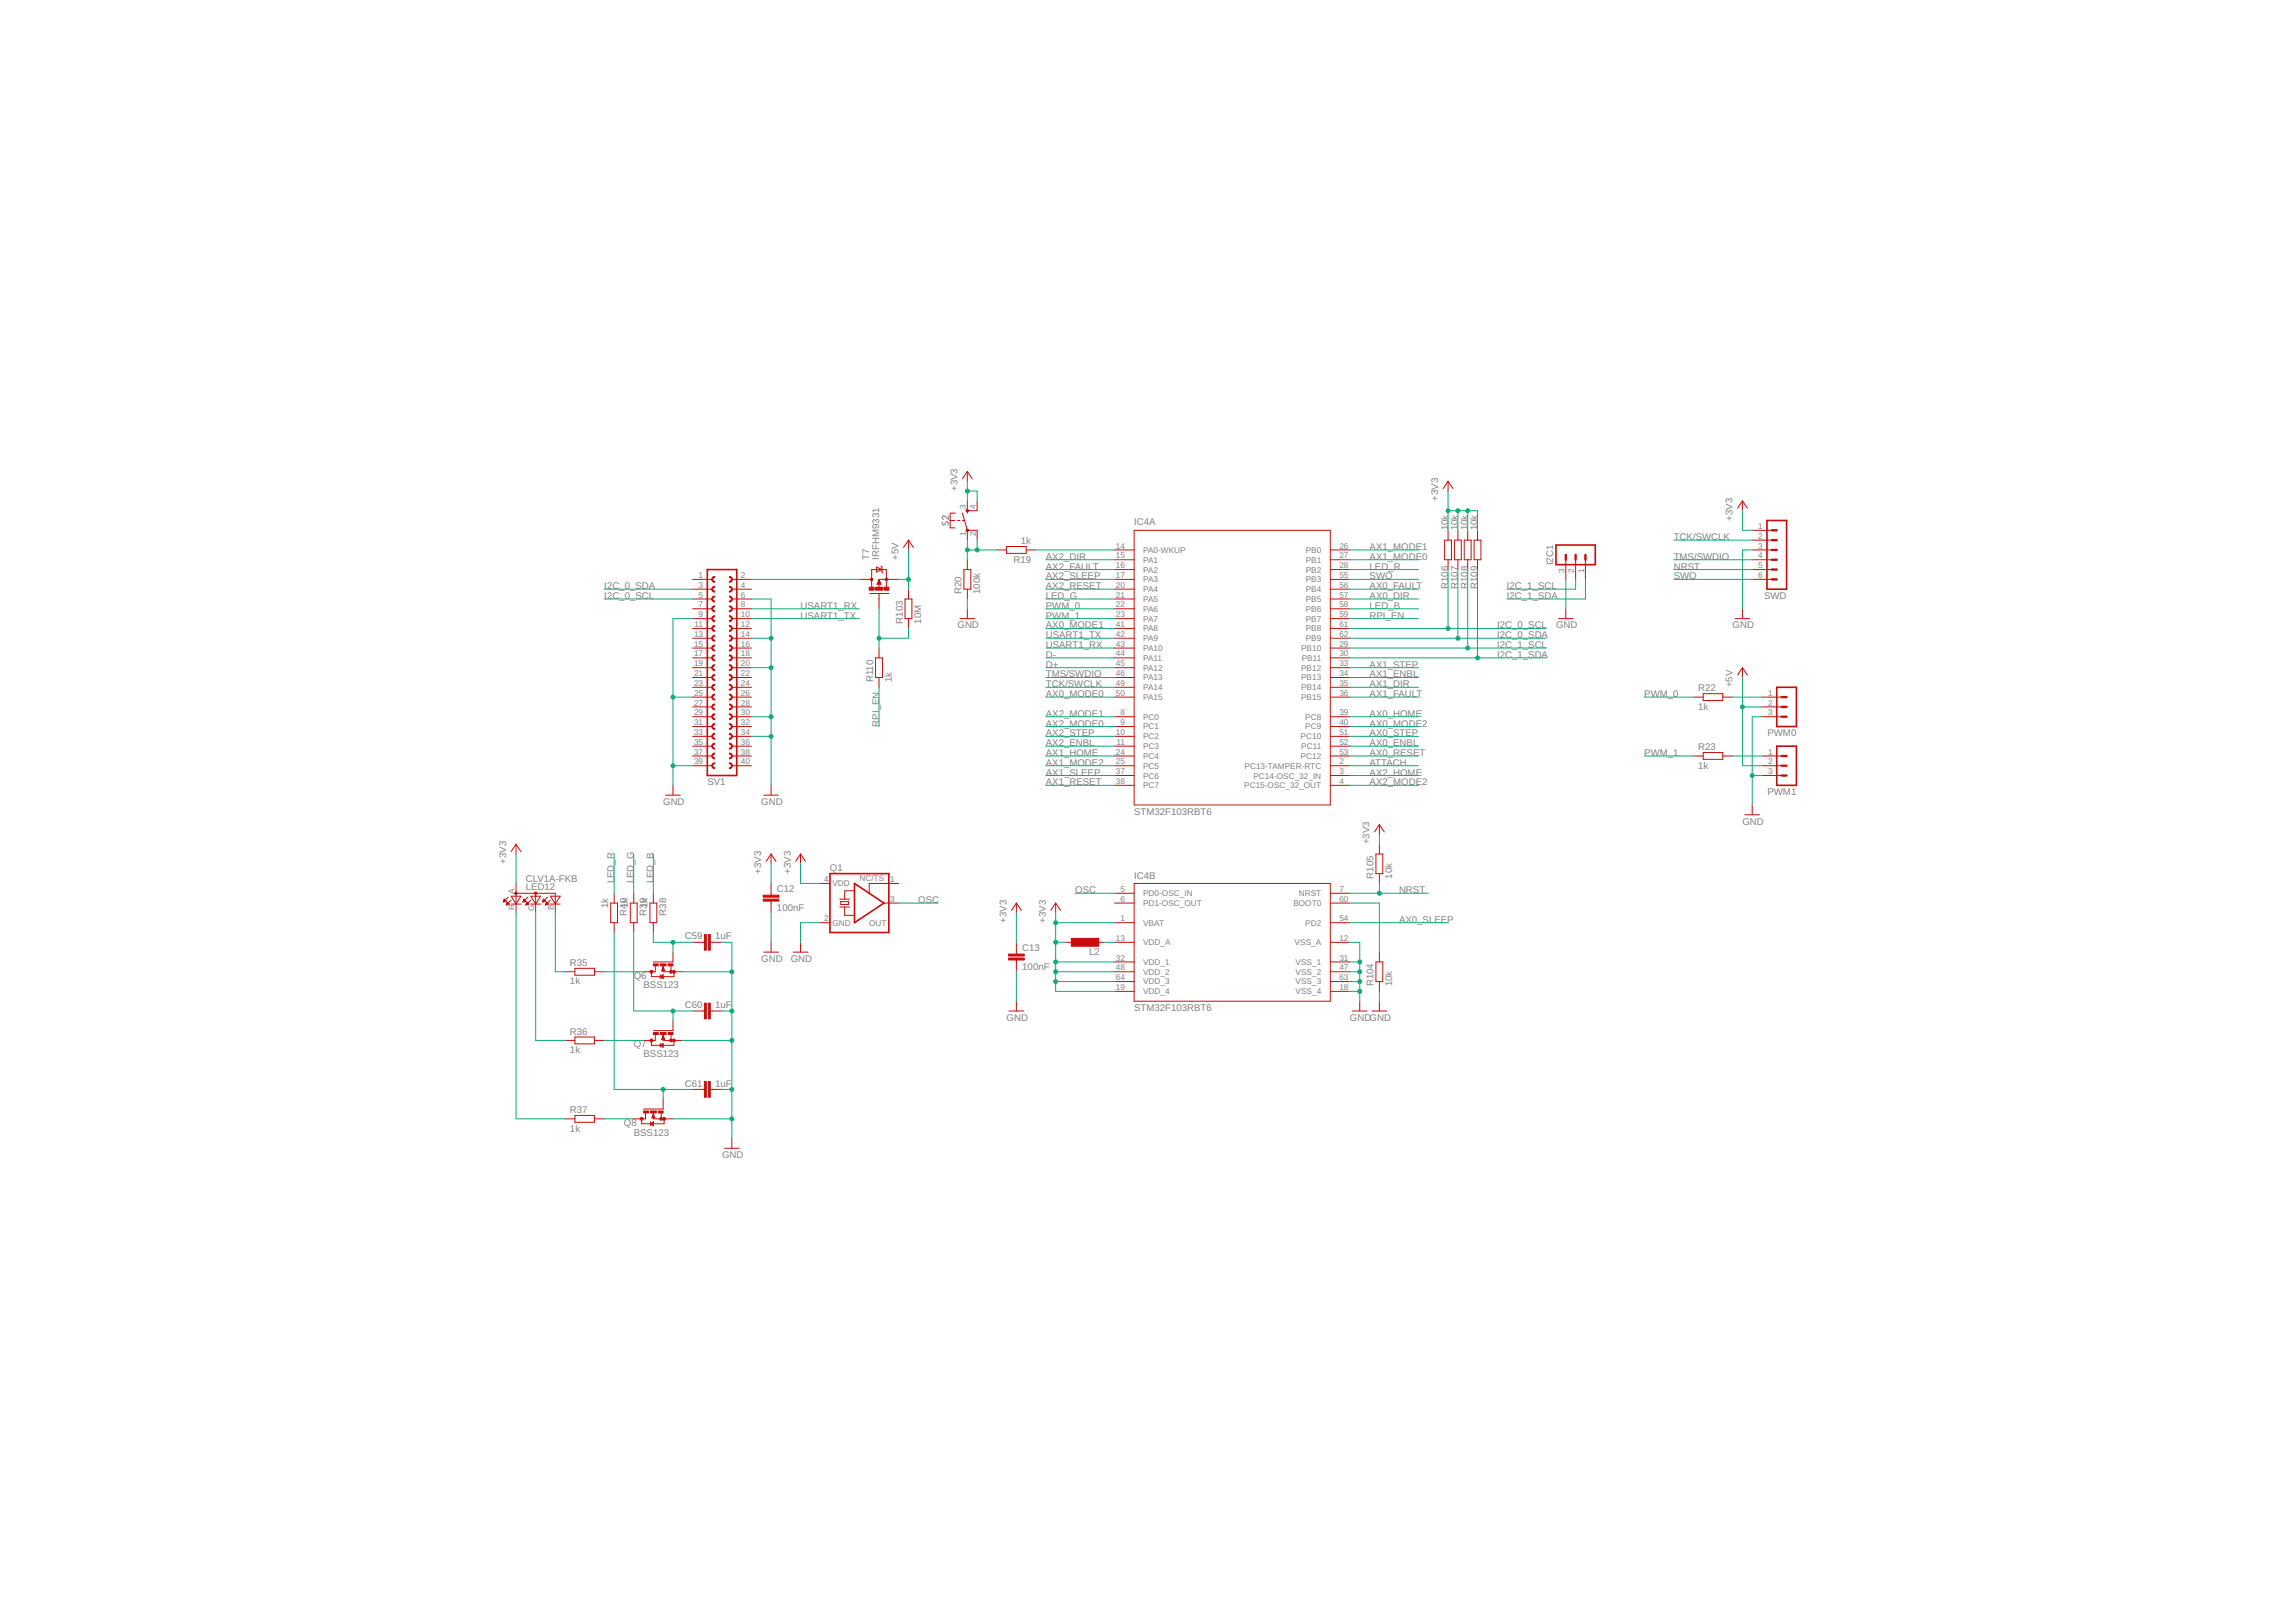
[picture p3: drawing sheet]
<svg xmlns="http://www.w3.org/2000/svg" width="594mm" height="420mm" viewBox="0 0 594 420" stroke-linecap="round" stroke-linejoin="round" font-family="sans-serif">
<defs><g id="words">
<g font-size="2.5" fill="#808080">
<text x="247.9" y="127.1" transform="rotate(-90 247.9 127.1)">+3V3</text>
<text x="372.3" y="129.7" transform="rotate(-90 372.3 129.7)">+3V3</text>
<text x="293.6" y="136">IC4A</text>
<text x="374.8" y="137.3" transform="rotate(-90 374.8 137.3)">10k</text>
<text x="377.4" y="137.3" transform="rotate(-90 377.4 137.3)">10k</text>
<text x="379.9" y="137.3" transform="rotate(-90 379.9 137.3)">10k</text>
<text x="382.5" y="137.3" transform="rotate(-90 382.5 137.3)">10k</text>
<text x="448.5" y="134.8" transform="rotate(-90 448.5 134.8)">+3V3</text>
<text x="264.3" y="140.8">1k</text>
<text x="354.5" y="142.4">AX1_MODE1</text>
<text x="433.3" y="139.8">TCK/SWCLK</text>
<text x="225" y="144.9" transform="rotate(-90 225 144.9)">T7</text>
<text x="227.5" y="144.9" transform="rotate(-90 227.5 144.9)">IRFHM9331</text>
<text x="232.6" y="144.9" transform="rotate(-90 232.6 144.9)">+5V</text>
<text x="262.3" y="145.6">R19</text>
<text x="270.7" y="144.9">AX2_DIR</text>
<text x="270.7" y="147.5">AX2_FAULT</text>
<text x="270.7" y="150">AX2_SLEEP</text>
<text x="354.5" y="150">SWO</text>
<text x="354.5" y="144.9">AX1_MODE0</text>
<text x="354.5" y="147.5">LED_R</text>
<text x="402" y="146.4" transform="rotate(-90 402 146.4)">I2C1</text>
<text x="433.3" y="144.9">TMS/SWDIO</text>
<text x="433.3" y="150">SWO</text>
<text x="433.3" y="147.5">NRST</text>
<text x="156.4" y="152.5">I2C_0_SDA</text>
<text x="156.4" y="155.1">I2C_0_SCL</text>
<text x="248.9" y="153.8" transform="rotate(-90 248.9 153.8)">R20</text>
<text x="253.7" y="153.8" transform="rotate(-90 253.7 153.8)">100k</text>
<text x="270.7" y="152.5">AX2_RESET</text>
<text x="270.7" y="155.1">LED_G</text>
<text x="354.5" y="152.5">AX0_FAULT</text>
<text x="354.5" y="155.1">AX0_DIR</text>
<text x="374.8" y="152.5" transform="rotate(-90 374.8 152.5)">R106</text>
<text x="377.4" y="152.5" transform="rotate(-90 377.4 152.5)">R107</text>
<text x="379.9" y="152.5" transform="rotate(-90 379.9 152.5)">R108</text>
<text x="382.5" y="152.5" transform="rotate(-90 382.5 152.5)">R109</text>
<text x="390.1" y="152.5">I2C_1_SCL</text>
<text x="390.1" y="155.1">I2C_1_SDA</text>
<text x="456.6" y="155.1">SWD</text>
<text x="207.2" y="157.6">USART1_RX</text>
<text x="207.2" y="160.1">USART1_TX</text>
<text x="233.7" y="161.4" transform="rotate(-90 233.7 161.4)">R103</text>
<text x="238.5" y="161.4" transform="rotate(-90 238.5 161.4)">10M</text>
<text x="270.7" y="157.6">PWM_0</text>
<text x="270.7" y="160.1">PWM_1</text>
<text x="354.5" y="160.1">RPI_EN</text>
<text x="354.5" y="157.6">LED_B</text>
<text x="247.9" y="162.7">GND</text>
<text x="270.7" y="167.8">USART1_RX</text>
<text x="270.7" y="165.2">USART1_TX</text>
<text x="270.7" y="162.7">AX0_MODE1</text>
<text x="387.5" y="167.8">I2C_1_SCL</text>
<text x="387.5" y="165.2">I2C_0_SDA</text>
<text x="387.5" y="162.7">I2C_0_SCL</text>
<text x="402.8" y="162.7">GND</text>
<text x="448.5" y="162.7">GND</text>
<text x="270.7" y="172.8">D+</text>
<text x="270.7" y="170.3">D-</text>
<text x="354.5" y="172.8">AX1_STEP</text>
<text x="387.5" y="170.3">I2C_1_SDA</text>
<text x="226" y="176.7" transform="rotate(-90 226 176.7)">R110</text>
<text x="230.8" y="176.7" transform="rotate(-90 230.8 176.7)">1k</text>
<text x="270.7" y="177.9">TCK/SWCLK</text>
<text x="270.7" y="175.4">TMS/SWDIO</text>
<text x="354.5" y="175.4">AX1_ENBL</text>
<text x="354.5" y="177.9">AX1_DIR</text>
<text x="439.6" y="179">R22</text>
<text x="448.5" y="177.9" transform="rotate(-90 448.5 177.9)">+5V</text>
<text x="270.7" y="185.5">AX2_MODE1</text>
<text x="270.7" y="180.5">AX0_MODE0</text>
<text x="354.5" y="180.5">AX1_FAULT</text>
<text x="354.5" y="185.5">AX0_HOME</text>
<text x="425.6" y="180.5">PWM_0</text>
<text x="439.6" y="183.8">1k</text>
<text x="227.5" y="188.1" transform="rotate(-90 227.5 188.1)">RPI_EN</text>
<text x="270.7" y="188.1">AX2_MODE0</text>
<text x="270.7" y="190.6">AX2_STEP</text>
<text x="354.5" y="188.1">AX0_MODE2</text>
<text x="354.5" y="190.6">AX0_STEP</text>
<text x="457.5" y="190.6">PWM0</text>
<text x="270.7" y="193.2">AX2_ENBL</text>
<text x="270.7" y="195.7">AX1_HOME</text>
<text x="354.5" y="193.2">AX0_ENBL</text>
<text x="354.5" y="195.7">AX0_RESET</text>
<text x="425.6" y="195.7">PWM_1</text>
<text x="439.6" y="194.2">R23</text>
<text x="183.1" y="203.3">SV1</text>
<text x="270.7" y="198.2">AX1_MODE2</text>
<text x="270.7" y="200.8">AX1_SLEEP</text>
<text x="270.7" y="203.3">AX1_RESET</text>
<text x="354.5" y="198.2">ATTACH</text>
<text x="354.5" y="200.8">AX2_HOME</text>
<text x="354.5" y="203.3">AX2_MODE2</text>
<text x="439.6" y="199">1k</text>
<text x="171.7" y="208.4">GND</text>
<text x="197.1" y="208.4">GND</text>
<text x="457.5" y="205.9">PWM1</text>
<text x="293.6" y="210.9">STM32F103RBT6</text>
<text x="451" y="213.5">GND</text>
<text x="354.5" y="218.6" transform="rotate(-90 354.5 218.6)">+3V3</text>
<text x="131" y="223.6" transform="rotate(-90 131 223.6)">+3V3</text>
<text x="197.1" y="226.2" transform="rotate(-90 197.1 226.2)">+3V3</text>
<text x="204.7" y="226.2" transform="rotate(-90 204.7 226.2)">+3V3</text>
<text x="214.8" y="225.5">Q1</text>
<text x="293.6" y="227.4">IC4B</text>
<text x="355.6" y="227.4" transform="rotate(-90 355.6 227.4)">R105</text>
<text x="360.4" y="227.4" transform="rotate(-90 360.4 227.4)">10k</text>
<text x="136.1" y="228.3">CLV1A-FKB</text>
<text x="136.1" y="230.5">LED12</text>
<text x="159" y="228.7" transform="rotate(-90 159 228.7)">LED_R</text>
<text x="164.1" y="228.7" transform="rotate(-90 164.1 228.7)">LED_G</text>
<text x="169.1" y="228.7" transform="rotate(-90 169.1 228.7)">LED_B</text>
<text x="201.1" y="230.9">C12</text>
<text x="237.7" y="233.8">OSC</text>
<text x="278.3" y="231.2">OSC</text>
<text x="362.1" y="231.2">NRST</text>
<text x="157.4" y="235.2" transform="rotate(-90 157.4 235.2)">1k</text>
<text x="162.2" y="237.1" transform="rotate(-90 162.2 237.1)">R40</text>
<text x="162.5" y="235.2" transform="rotate(-90 162.5 235.2)">1k</text>
<text x="167.3" y="237.1" transform="rotate(-90 167.3 237.1)">R39</text>
<text x="167.6" y="235.2" transform="rotate(-90 167.6 235.2)">1k</text>
<text x="172.4" y="237.1" transform="rotate(-90 172.4 237.1)">R38</text>
<text x="201.1" y="235.9">100nF</text>
<text x="260.6" y="238.9" transform="rotate(-90 260.6 238.9)">+3V3</text>
<text x="270.7" y="238.9" transform="rotate(-90 270.7 238.9)">+3V3</text>
<text x="362.1" y="238.9">AX0_SLEEP</text>
<text x="177.3" y="243.2">C59</text>
<text x="185.2" y="243.2">1uF</text>
<text x="147.5" y="250.1">R35</text>
<text x="197.1" y="249">GND</text>
<text x="204.7" y="249">GND</text>
<text x="264.6" y="251.2">100nF</text>
<text x="264.6" y="246.1">C13</text>
<text x="281.9" y="247.2">L2</text>
<text x="147.5" y="254.9">1k</text>
<text x="164.1" y="253.3">Q6</text>
<text x="166.6" y="255.9">BSS123</text>
<text x="355.6" y="255.4" transform="rotate(-90 355.6 255.4)">R104</text>
<text x="360.4" y="255.4" transform="rotate(-90 360.4 255.4)">10k</text>
<text x="177.3" y="261">C60</text>
<text x="185.2" y="261">1uF</text>
<text x="293.6" y="261.7">STM32F103RBT6</text>
<text x="147.5" y="267.8">R36</text>
<text x="260.6" y="264.3">GND</text>
<text x="349.4" y="264.3">GNDGND</text>
<text x="147.5" y="272.6">1k</text>
<text x="164.1" y="271.1">Q7</text>
<text x="166.6" y="273.7">BSS123</text>
<text x="177.3" y="281.3">C61</text>
<text x="185.2" y="281.3">1uF</text>
<text x="147.5" y="293">1k</text>
<text x="147.5" y="288.2">R37</text>
<text x="161.5" y="291.4">Q8</text>
<text x="164.1" y="294">BSS123</text>
<text x="186.9" y="299.8">GND</text>
</g>
<g font-size="2.1" fill="#808080">
<text x="250" y="131.9" transform="rotate(-90 250 131.9)">3</text>
<text x="252.6" y="131.9" transform="rotate(-90 252.6 131.9)">4</text>
<text x="455.1" y="136.9">1</text>
<text x="250" y="138.8" transform="rotate(-90 250 138.8)">1</text>
<text x="252.6" y="138.8" transform="rotate(-90 252.6 138.8)">2</text>
<text x="288.9" y="142">14</text>
<text x="295.9" y="143.1">PA0-WKUP</text>
<text x="338" y="143.1">PB0</text>
<text x="346.7" y="142">26</text>
<text x="455.1" y="139.5">2</text>
<text x="455.1" y="142">3</text>
<text x="180.8" y="149.6">1</text>
<text x="191.8" y="149.6">2</text>
<text x="288.9" y="144.6">15</text>
<text x="288.9" y="147.1">16</text>
<text x="288.9" y="149.6">17</text>
<text x="295.9" y="145.7">PA1</text>
<text x="295.9" y="148.2">PA2</text>
<text x="338" y="148.2">PB2</text>
<text x="338" y="145.7">PB1</text>
<text x="346.7" y="149.6">55</text>
<text x="346.7" y="147.1">28</text>
<text x="346.7" y="144.6">27</text>
<text x="405" y="148.4" transform="rotate(-90 405 148.4)">3</text>
<text x="407.5" y="148.4" transform="rotate(-90 407.5 148.4)">2</text>
<text x="410" y="148.4" transform="rotate(-90 410 148.4)">1</text>
<text x="455.1" y="144.6">4</text>
<text x="455.1" y="147.1">5</text>
<text x="455.1" y="149.6">6</text>
<text x="180.8" y="152.2">3</text>
<text x="180.8" y="154.7">5</text>
<text x="191.8" y="152.2">4</text>
<text x="191.8" y="154.7">6</text>
<text x="288.9" y="154.7">21</text>
<text x="288.9" y="152.2">20</text>
<text x="295.9" y="155.8">PA5</text>
<text x="295.9" y="153.3">PA4</text>
<text x="295.9" y="150.8">PA3</text>
<text x="338" y="155.8">PB5</text>
<text x="338" y="153.3">PB4</text>
<text x="338" y="150.8">PB3</text>
<text x="346.7" y="154.7">57</text>
<text x="346.7" y="152.2">56</text>
<text x="180.8" y="157.3">7</text>
<text x="180.8" y="159.8">9</text>
<text x="191.8" y="157.3">8</text>
<text x="191.8" y="159.8">10</text>
<text x="288.9" y="159.8">23</text>
<text x="288.9" y="157.3">22</text>
<text x="295.9" y="160.9">PA7</text>
<text x="295.9" y="158.4">PA6</text>
<text x="338" y="160.9">PB7</text>
<text x="338" y="158.4">PB6</text>
<text x="346.7" y="159.8">59</text>
<text x="346.7" y="157.3">58</text>
<text x="179.7" y="164.9">13</text>
<text x="179.7" y="167.4">15</text>
<text x="179.8" y="162.3">11</text>
<text x="191.8" y="162.3">12</text>
<text x="191.8" y="164.9">14</text>
<text x="191.8" y="167.4">16</text>
<text x="288.9" y="162.3">41</text>
<text x="288.9" y="164.9">42</text>
<text x="288.9" y="167.4">43</text>
<text x="295.9" y="163.4">PA8</text>
<text x="295.9" y="166">PA9</text>
<text x="338" y="166">PB9</text>
<text x="338" y="163.4">PB8</text>
<text x="346.7" y="164.9">62</text>
<text x="346.7" y="162.3">61</text>
<text x="346.7" y="167.4">29</text>
<text x="179.7" y="169.9">17</text>
<text x="179.7" y="172.5">19</text>
<text x="191.8" y="169.9">18</text>
<text x="191.8" y="172.5">20</text>
<text x="288.9" y="169.9">44</text>
<text x="288.9" y="172.5">45</text>
<text x="295.9" y="168.5">PA10</text>
<text x="295.9" y="171.1">PA11</text>
<text x="295.9" y="173.6">PA12</text>
<text x="336.8" y="173.6">PB12</text>
<text x="336.8" y="168.5">PB10</text>
<text x="337" y="171.1">PB11</text>
<text x="346.7" y="172.5">33</text>
<text x="346.7" y="169.9">30</text>
<text x="179.7" y="175">21</text>
<text x="179.7" y="177.6">23</text>
<text x="191.8" y="175">22</text>
<text x="191.8" y="177.6">24</text>
<text x="288.9" y="177.6">49</text>
<text x="288.9" y="175">46</text>
<text x="295.9" y="178.7">PA14</text>
<text x="295.9" y="176.1">PA13</text>
<text x="336.8" y="176.1">PB13</text>
<text x="336.8" y="178.7">PB14</text>
<text x="346.7" y="175">34</text>
<text x="346.7" y="177.6">35</text>
<text x="179.7" y="180.1">25</text>
<text x="179.7" y="182.6">27</text>
<text x="179.7" y="185.2">29</text>
<text x="191.8" y="180.1">26</text>
<text x="191.8" y="182.6">28</text>
<text x="191.8" y="185.2">30</text>
<text x="288.9" y="180.1">50</text>
<text x="290.1" y="185.2">8</text>
<text x="295.9" y="181.2">PA15</text>
<text x="336.8" y="181.2">PB15</text>
<text x="346.7" y="180.1">36</text>
<text x="346.7" y="185.2">39</text>
<text x="457.7" y="180.1">1</text>
<text x="457.7" y="182.6">2</text>
<text x="457.7" y="185.2">3</text>
<text x="179.7" y="187.7">31</text>
<text x="179.7" y="190.3">33</text>
<text x="191.8" y="187.7">32</text>
<text x="191.8" y="190.3">34</text>
<text x="288.9" y="190.3">10</text>
<text x="290.1" y="187.7">9</text>
<text x="295.9" y="186.3">PC0</text>
<text x="295.9" y="188.8">PC1</text>
<text x="295.9" y="191.4">PC2</text>
<text x="336.7" y="191.4">PC10</text>
<text x="337.9" y="186.3">PC8</text>
<text x="337.9" y="188.8">PC9</text>
<text x="346.7" y="190.3">51</text>
<text x="346.7" y="187.7">40</text>
<text x="179.7" y="192.8">35</text>
<text x="179.7" y="195.3">37</text>
<text x="179.7" y="197.9">39</text>
<text x="191.8" y="192.8">36</text>
<text x="191.8" y="195.3">38</text>
<text x="191.8" y="197.9">40</text>
<text x="288.9" y="197.9">25</text>
<text x="288.9" y="195.3">24</text>
<text x="289" y="192.8">11</text>
<text x="295.9" y="193.9">PC3</text>
<text x="295.9" y="196.5">PC4</text>
<text x="336.7" y="196.5">PC12</text>
<text x="336.8" y="193.9">PC11</text>
<text x="346.7" y="197.9">2</text>
<text x="346.7" y="195.3">53</text>
<text x="346.7" y="192.8">52</text>
<text x="457.7" y="195.3">1</text>
<text x="457.7" y="197.9">2</text>
<text x="288.9" y="200.4">37</text>
<text x="288.9" y="203">38</text>
<text x="295.9" y="201.5">PC6</text>
<text x="295.9" y="199">PC5</text>
<text x="322.2" y="199">PC13-TAMPER-RTC</text>
<text x="324.4" y="201.5">PC14-OSC_32_IN</text>
<text x="346.7" y="200.4">3</text>
<text x="346.7" y="203">4</text>
<text x="457.7" y="200.4">3</text>
<text x="295.9" y="204.1">PC7</text>
<text x="322.1" y="204.1">PC15-OSC_32_OUT</text>
<text x="133.2" y="231.4" transform="rotate(-90 133.2 231.4)">A</text>
<text x="213.3" y="228.4">4</text>
<text x="215.5" y="229.5">VDD</text>
<text x="222.5" y="228.2">NC/TS</text>
<text x="230.4" y="233.4">3</text>
<text x="230.4" y="228.4">1</text>
<text x="290.1" y="233.4">6</text>
<text x="290.1" y="230.9">5</text>
<text x="295.9" y="232">PD0-OSC_IN</text>
<text x="336.2" y="232">NRST</text>
<text x="346.7" y="230.9">7</text>
<text x="346.7" y="233.4">60</text>
<text x="133.2" y="235.7" transform="rotate(-90 133.2 235.7)">R</text>
<text x="138.3" y="235.8" transform="rotate(-90 138.3 235.8)">G</text>
<text x="143.4" y="235.6" transform="rotate(-90 143.4 235.6)">B</text>
<text x="213.3" y="238.5">2</text>
<text x="215.5" y="239.6">GND</text>
<text x="225" y="239.6">OUT</text>
<text x="290.1" y="238.5">1</text>
<text x="295.9" y="239.6">VBAT</text>
<text x="295.9" y="234.5">PD1-OSC_OUT</text>
<text x="334.8" y="234.5">BOOT0</text>
<text x="337.9" y="239.6">PD2</text>
<text x="346.7" y="238.5">54</text>
<text x="288.9" y="243.6">13</text>
<text x="295.9" y="244.7">VDD_A</text>
<text x="335.1" y="244.7">VSS_A</text>
<text x="346.7" y="243.6">12</text>
<text x="288.9" y="251.2">48</text>
<text x="288.9" y="248.7">32</text>
<text x="295.9" y="249.8">VDD_1</text>
<text x="335.4" y="249.8">VSS_1</text>
<text x="346.7" y="251.2">47</text>
<text x="346.7" y="248.7">31</text>
<text x="288.9" y="256.3">19</text>
<text x="288.9" y="253.7">64</text>
<text x="295.9" y="257.4">VDD_4</text>
<text x="295.9" y="254.9">VDD_3</text>
<text x="295.9" y="252.3">VDD_2</text>
<text x="335.4" y="257.4">VSS_4</text>
<text x="335.4" y="254.9">VSS_3</text>
<text x="335.4" y="252.3">VSS_2</text>
<text x="346.7" y="256.3">18</text>
<text x="346.7" y="253.7">63</text>
</g>
</g></defs>
<path d="M244 135.1a.41 .41 0 0 0-.1 .7 .41 .41 0 0 0 .7-.1l.2-.5a.44 .44 0 0 1 .7 .1 .44 .44 0 0 1-.2 .7M245.5 133.5v1l-.9-.8a.44 .44 0 0 0-.7 .1 .44 .44 0 0 0 .3 .7" fill="none" stroke="#808080" stroke-width=".26"/>
<g fill="none" stroke="#c90d0c" stroke-width=".26">
<path d="M235.2 139.8l1.2 1.9M235.2 139.8l-1.3 1.9M235.2 139.8v2.6M246 134.7h1.2M247.2 132.8h-1.2v3.9h1.2M247.9 134.7h.6M249.1 134.7h.7M249.1 132.8l1.3 4.5M250.4 137.3h2.5v2.5M250.4 122v2.6M250.4 129.7v3.1M250.4 137.3v2.5"/>
<path d="M250.4 122l1.3 2M250.4 122l-1.3 2M252.9 129.7v2.5h-2.5M293.6 137.3h50.8v71.1h-50.8zM374 139.8h1.7v5.1h-1.7zM374.8 124.6v2.5M374.8 137.3v2.5M374.8 124.6l1.3 1.9M374.8 124.6l-1.2 1.9M376.5 139.8h1.8v5.1h-1.8zM377.4 137.3v2.5M379 139.8h1.8v5.1h-1.8z"/>
<path d="M379.9 137.3v2.5M381.6 139.8h1.7v5.1h-1.7zM382.5 137.3v2.5M451 129.7l1.3 1.9M451 129.7l-1.2 1.9M451 129.7v2.5M453.6 137.3h5.1M453.6 139.8h5.1M179.3 157.6h5.1M179.3 155.1h5.1M179.3 152.5h5.1M179.3 150h5.1"/>
<path d="M189.4 157.6h5.1M189.4 155.1h5.1M189.4 152.5h5.1M189.4 150h5.1M222.5 150h3.1M225.1 153.6h5M225.6 152v-4.6h3.8v4.6M226.9 146.8l1.4 .6-1.4 .7zM227.5 150h5.1M227.5 150l.5 1.3h-1zM227.5 151.1v.9M227.5 153.8v3.8"/>
<path d="M228 146.6l.3 .2v1.3l.3 .2M234.3 155.1h1.8v5h-1.8zM235.2 152.5v2.6M249.5 147.4h1.8v5.1h-1.8zM250.4 144.9v2.5M250.4 152.5v2.6M250.4 157.6v2.5M258 142.4h2.6M260.6 141.5h5v1.8h-5zM265.6 142.4h2.6M288.5 142.4h5.1M288.5 144.9h5.1"/>
<path d="M288.5 147.4h5.1M288.5 157.6h5.1M288.5 155.1h5.1M288.5 152.5h5.1M288.5 150h5.1M344.4 142.4h5M344.4 144.9h5M344.4 147.4h5M344.4 157.6h5M344.4 155.1h5M344.4 152.5h5M344.4 150h5"/>
<path d="M374.8 144.9v2.5M377.4 144.9v2.5M379.9 144.9v2.5M382.5 144.9v2.5M405.3 144.9v5.1M405.3 157.6v2.5M407.9 144.9v5.1M410.4 144.9v5.1M451 157.6v2.5M453.6 142.4h5.1M453.6 144.9h5.1M453.6 147.4h5.1"/>
<path d="M453.6 150h5.1M179.3 165.2h5.1M179.3 162.7h5.1M179.3 160.1h5.1M179.3 177.9h5.1M179.3 172.8h5.1M179.3 175.4h5.1M179.3 167.8h5.1M179.3 170.3h5.1M189.4 165.2h5.1M189.4 162.7h5.1M189.4 160.1h5.1"/>
<path d="M189.4 177.9h5.1M189.4 172.8h5.1M189.4 175.4h5.1M189.4 167.8h5.1M189.4 170.3h5.1M226.7 170.3h1.7v5.1h-1.7zM227.5 167.8v2.5M227.5 175.4v2.5M235.2 160.1v2.6M248.5 160.1h3.8M288.5 165.2h5.1M288.5 162.7h5.1"/>
<path d="M288.5 160.1h5.1M288.5 177.9h5.1M288.5 172.8h5.1M288.5 175.4h5.1M288.5 167.8h5.1M288.5 170.3h5.1M344.4 165.2h5M344.4 162.7h5M344.4 160.1h5M344.4 177.9h5M344.4 172.8h5M344.4 175.4h5"/>
<path d="M344.4 167.8h5M344.4 170.3h5M403.4 160.1h3.8M440.9 179.6h5.1v1.8h-5.1zM449.1 160.1h3.8M451 172.8v2.6M451 172.8l1.3 2M451 172.8l-1.2 2M179.3 198.2h5.1M179.3 185.5h5.1M179.3 188.1h5.1M179.3 190.6h5.1"/>
<path d="M179.3 193.2h5.1M179.3 195.7h5.1M179.3 180.5h5.1M179.3 183h5.1M189.4 198.2h5.1M189.4 185.5h5.1M189.4 188.1h5.1M189.4 190.6h5.1M189.4 193.2h5.1M189.4 195.7h5.1M189.4 180.5h5.1M189.4 183h5.1"/>
<path d="M288.5 198.2h5.1M288.5 185.5h5.1M288.5 188.1h5.1M288.5 190.6h5.1M288.5 193.2h5.1M288.5 195.7h5.1M288.5 180.5h5.1M344.4 198.2h5M344.4 185.5h5M344.4 188.1h5M344.4 190.6h5M344.4 193.2h5"/>
<path d="M344.4 195.7h5M344.4 180.5h5M438.3 195.7h2.6M438.3 180.5h2.6M440.9 194.8h5.1v1.8h-5.1zM446 195.7h2.5M446 180.5h2.5M456.1 198.2h5.1M456.1 185.5h5.1M456.1 195.7h5.1M456.1 180.5h5.1M456.1 183h5.1"/>
<path d="M133.6 218.5v2.6M133.6 218.5l1.3 2M133.6 218.5l-1.3 2M172.3 205.8h3.8M174.2 203.3v2.5M197.7 205.8h3.8M199.6 203.3v2.5M288.5 200.8h5.1M288.5 203.3h5.1M344.4 200.8h5M344.4 203.3h5M357.1 213.5v2.5"/>
<path d="M357.1 218.5v2.6M357.1 213.5l1.2 1.9M357.1 213.5l-1.3 1.9M451.7 210.9h3.8M453.6 208.4v2.5M456.1 200.8h5.1M130.3 233.4h.3M130.3 233.3h.7M130.4 233.2h.5M130.4 233.1h.4M130.5 232.9h.2M130.5 232.8h.1"/>
<path d="M130.5 232.8l.5 .5-.7 .2zM131 234.3h.1M131.1 234.1h.4M131.1 234h.7M131.2 233.9h.5M131.2 233.8h.4M131.3 233.7h.1M131.3 233.6h.1M131.3 233.5l.5 .5-.8 .3M131.3 233.5l-.3 .8M131.6 232.3l-.9 .9M132.3 234h2.6"/>
<path d="M132.3 232h2.6l-1.3 2zM132.3 233l-.9 .9M133.6 231.2h10.1v5.1M133.6 228.7v7.6M135.4 233.4h.3M135.4 233.3h.6M135.5 233.2h.5M135.5 233.1h.4M135.6 232.9h.2M135.6 232.8h.1M135.6 232.8l.5 .5-.7 .2zM136.1 234.3h.1"/>
<path d="M136.2 234.1h.3M136.2 234h.7M136.2 233.9h.5M136.3 233.8h.3M136.3 233.7h.2M136.4 233.6h.1M136.4 233.5l.5 .5-.8 .3M136.4 233.5l-.3 .8M136.6 232.3l-.9 .9M137.4 234h2.5M137.4 232h2.5l-1.2 2zM137.4 233l-.9 .9"/>
<path d="M138.7 231.2v5.1M140.5 233.4h.3M140.5 233.3h.6M140.5 233.2h.6M140.6 233.1h.4M140.6 232.9h.3M140.7 232.8h.1M140.7 232.8l.5 .5-.8 .2zM141.2 234.3h.1M141.2 234.1h.4M141.3 234h.6M141.3 233.9h.5"/>
<path d="M141.4 233.8h.3M141.4 233.7h.2M141.4 233.6h.1M141.5 233.5l.5 .5-.8 .3M141.5 233.5l-.3 .8M141.7 232.3l-.9 .9M142.5 232h2.5l-1.3 2zM142.5 234h2.5M142.5 233l-.9 .9M158.1 233.8h1.8v5.1h-1.8zM159 231.2v2.6M159 238.9v2.5"/>
<path d="M163.2 233.8h1.7v5.1h-1.7zM164 231.2v2.6M164 238.9v2.5M168.2 233.8h1.8v5.1h-1.8zM169.1 231.2v2.6M169.1 238.9v2.5M199.6 221.1v2.5M199.6 228.7v3.1M199.6 233.3v3M199.6 221.1l1.3 1.9M199.6 221.1l-1.3 1.9M207.2 221.1v2.5"/>
<path d="M207.2 221.1l1.3 1.9M207.2 221.1l-1.2 1.9M212.3 228.7h2.5M212.3 238.9h2.5M217.4 234.8h2.5M217.4 232.8h2.5M217.6 233.4h2.1v.8h-2.1zM218.7 234.8v2.2h2.5M221.2 230.6h-2.5v2.2M228.8 233.8h3.8M232.6 228.7h-7.6v2.5M263.1 233.8v2.5"/>
<path d="M263.1 233.8l1.3 1.9M263.1 233.8l-1.3 1.9M273.3 233.8l1.2 1.9M273.3 233.8l-1.3 1.9M273.3 233.8v2.5M288.5 238.9h5.1M288.5 233.8h5.1M288.5 231.2h5.1M293.6 228.7h50.8v30.5h-50.8zM344.4 238.9h5M344.4 233.8h5M344.4 231.2h5"/>
<path d="M356.2 221.1h1.7v5.1h-1.7zM357.1 226.2v2.5M146.3 251.6h2.5M148.8 250.7h5.1v1.8h-5.1zM153.9 251.6h2.5M168.6 251.6v1.2h5.9v-1.2M169.6 250v1.6h-3M170.9 252.8l.8-.5v1zM170.9 252.3v1M171.2 252.8l.3-.2v.5zM171.7 250v1.6h5M171.7 250.3l.3 1h-.7z"/>
<path d="M171.7 250.5l.2 .7h-.5l.3-.5M173.7 250v1.6M174.2 246.5v2.5h-5.1M179.3 243.9h3M183.9 243.9h3M197.7 246.5h3.8M199.6 243.9v2.6M205.3 246.5h3.8M207.2 243.9v2.6M263.1 243.9v3.1M263.1 248.5v3.1M263.1 259.2v2.5"/>
<path d="M275.8 243.9h2.5M283.4 243.9h2.6M288.5 256.6h5.1M288.5 254.1h5.1M288.5 251.6h5.1M288.5 249h5.1M288.5 243.9h5.1M344.4 256.6h5M344.4 254.1h5M344.4 251.6h5M344.4 249h5M344.4 243.9h5"/>
<path d="M352 259.2v2.5M356.2 249h1.7v5.1h-1.7zM357.1 246.5v2.5M357.1 254.1v2.5M357.1 259.2v2.5M146.3 269.3h2.5M148.8 268.5h5.1v1.7h-5.1zM153.9 269.3h2.5M168.6 269.3v1.3h5.9v-1.3M169.6 267.8v1.5h-3M170.9 270.6l.8-.5v1zM170.9 270.1v1"/>
<path d="M171.2 270.6l.3-.2v.5zM171.7 267.8v1.5h5M171.7 268.1l.3 1h-.7zM171.7 268.3l.2 .7h-.5l.3-.5M173.7 267.8v1.5M174.2 264.3v2.5h-5.1M179.3 261.7h3M183.9 261.7h3M261.2 261.7h3.8M350.1 261.7h3.8M355.2 261.7h3.8M146.3 289.6h2.5"/>
<path d="M148.8 288.8h5.1v1.7h-5.1zM153.9 289.6h2.5M166.1 289.6v1.3h5.8v-1.3M167.1 288.1v1.5h-3.1M168.4 290.9l.7-.5v1zM168.4 290.4v1M168.6 290.9l.4-.2v.5zM169.1 288.4l.4 1h-.8zM169.1 288.1v1.5h5.1M169.1 288.6l.3 .7h-.5l.2-.5M171.2 288.1v1.5M171.7 284.6v2.5h-5.1"/>
<path d="M179.3 282h3M183.9 282h3M187.5 297.3h3.8M189.4 294.7v2.6"/>
</g>
<path d="M457.4 134.7h5.1v17.8h-5.1zM183.1 147.4h7.6v53.4h-7.6zM402.8 141.1h10.1v5.1h-10.1zM459.9 177.9h5.1v10.2h-5.1zM459.9 193.2h5.1v10.1h-5.1zM214.8 226.2h15.3v15.2h-15.3zM221.2 228.7l7.6 5.1-7.6 5.1z" fill="none" stroke="#c90d0c" stroke-width=".42"/>
<g fill="#c90d0c" stroke="#c90d0c" stroke-width=".26">
<path d="M197.6 232.8h4v.5h-4z"/>
<path d="M197.6 231.8h4v.5h-4z"/>
<path d="M277.3 242.9h7.1v2.1h-7.1z"/>
<path d="M261.1 248h4v.5h-4z"/>
<path d="M261.1 247h4v.5h-4z"/>
<path d="M228.8 152h1.3v.8h-1.3z"/>
<path d="M225 152h1.3v.8h-1.3z"/>
<path d="M226.7 152h1.7v.8h-1.7z"/>
<path d="M169.1 249.5h1.3v.5h-1.3z"/>
<path d="M172.9 249.5h1.3v.5h-1.3z"/>
<path d="M170.9 249.5h1.5v.5h-1.5z"/>
<path d="M183.3 241.9h.6v4.1h-.6z"/>
<path d="M182.3 241.9h.5v4.1h-.5z"/>
<path d="M169.1 267.3h1.3v.5h-1.3z"/>
<path d="M172.9 267.3h1.3v.5h-1.3z"/>
<path d="M170.9 267.3h1.5v.5h-1.5z"/>
<path d="M183.3 259.7h.6v4.1h-.6z"/>
<path d="M182.3 259.7h.5v4.1h-.5z"/>
<path d="M166.6 287.6h1.3v.5h-1.3z"/>
<path d="M170.4 287.6h1.3v.5h-1.3z"/>
<path d="M168.4 287.6h1.5v.5h-1.5z"/>
<path d="M183.3 280h.6v4.1h-.6z"/>
<path d="M182.3 280h.5v4.1h-.5z"/>
</g>
<g fill="#c90d0c" stroke="#c90d0c" stroke-width=".26">
<path d="M184.5 154.5l.5-.2v.3a.51 .51 0 0 0-.5 .5 .51 .51 0 0 0 .5 .5v.2a.76 .76 0 0 1-.7-.4 .76 .76 0 0 1 .2-.9z" fill-rule="evenodd"/>
<path d="M184.5 152l.5-.2v.2a.51 .51 0 0 0-.5 .5 .51 .51 0 0 0 .5 .5v.3a.76 .76 0 0 1-.7-.5 .76 .76 0 0 1 .2-.8z" fill-rule="evenodd"/>
<path d="M184.5 149.4l.5-.2v.3a.51 .51 0 0 0-.5 .5 .51 .51 0 0 0 .5 .5v.2a.76 .76 0 0 1-.7-.4 .76 .76 0 0 1 .2-.9z" fill-rule="evenodd"/>
<path d="M188.8 154.3a.76 .76 0 0 1 .8 .8 .76 .76 0 0 1-.8 .7v-.2a.51 .51 0 0 0 .5-.5 .51 .51 0 0 0-.5-.5z" fill-rule="evenodd"/>
<path d="M188.8 151.8a.76 .76 0 0 1 .8 .7 .76 .76 0 0 1-.8 .8v-.3a.51 .51 0 0 0 .5-.5 .51 .51 0 0 0-.5-.5z" fill-rule="evenodd"/>
<path d="M188.8 149.2a.76 .76 0 0 1 .8 .8 .76 .76 0 0 1-.8 .7v-.2a.51 .51 0 0 0 .5-.5 .51 .51 0 0 0-.5-.5z" fill-rule="evenodd"/>
<path d="M184.5 159.6l.5-.2v.2a.51 .51 0 0 0-.5 .5 .51 .51 0 0 0 .5 .6v.2a.76 .76 0 0 1-.7-.5 .76 .76 0 0 1 .2-.8z" fill-rule="evenodd"/>
<path d="M184.5 157.1l.5-.3v.3a.51 .51 0 0 0-.5 .5 .51 .51 0 0 0 .5 .5v.3a.76 .76 0 0 1-.7-.5 .76 .76 0 0 1 .2-.8z" fill-rule="evenodd"/>
<path d="M188.8 159.4a.76 .76 0 0 1 .8 .7 .76 .76 0 0 1-.8 .8v-.2a.51 .51 0 0 0 .5-.6 .51 .51 0 0 0-.5-.5z" fill-rule="evenodd"/>
<path d="M188.8 156.8a.76 .76 0 0 1 .8 .8 .76 .76 0 0 1-.8 .8v-.3a.51 .51 0 0 0 .5-.5 .51 .51 0 0 0-.5-.5z" fill-rule="evenodd"/>
<path d="M184.5 167.2l.5-.2v.3a.51 .51 0 0 0-.5 .5 .51 .51 0 0 0 .5 .5v.2a.77 .77 0 0 1-.7-.5 .77 .77 0 0 1 .2-.8z" fill-rule="evenodd"/>
<path d="M184.5 164.7l.5-.2v.2a.51 .51 0 0 0-.5 .5 .51 .51 0 0 0 .5 .5v.3a.77 .77 0 0 1-.7-.5 .77 .77 0 0 1 .2-.8z" fill-rule="evenodd"/>
<path d="M184.5 162.1l.5-.2v.3a.51 .51 0 0 0-.5 .5 .51 .51 0 0 0 .5 .5v.2a.77 .77 0 0 1-.7-.4 .77 .77 0 0 1 .2-.9z" fill-rule="evenodd"/>
<path d="M188.8 167a.76 .76 0 0 1 .8 .8 .76 .76 0 0 1-.8 .7v-.2a.51 .51 0 0 0 .5-.5 .51 .51 0 0 0-.5-.5z" fill-rule="evenodd"/>
<path d="M188.8 164.5a.76 .76 0 0 1 .8 .7 .76 .76 0 0 1-.8 .8v-.3a.51 .51 0 0 0 .5-.5 .51 .51 0 0 0-.5-.5z" fill-rule="evenodd"/>
<path d="M188.8 161.9a.76 .76 0 0 1 .8 .8 .76 .76 0 0 1-.8 .7v-.2a.51 .51 0 0 0 .5-.5 .51 .51 0 0 0-.5-.5z" fill-rule="evenodd"/>
<path d="M184.5 172.3l.5-.2v.2a.51 .51 0 0 0-.5 .5 .51 .51 0 0 0 .5 .6v.2a.77 .77 0 0 1-.7-.5 .77 .77 0 0 1 .2-.8z" fill-rule="evenodd"/>
<path d="M184.5 169.8l.5-.3v.3a.51 .51 0 0 0-.5 .5 .51 .51 0 0 0 .5 .5v.3a.77 .77 0 0 1-.7-.5 .77 .77 0 0 1 .2-.8z" fill-rule="evenodd"/>
<path d="M188.8 172.1a.76 .76 0 0 1 .8 .7 .76 .76 0 0 1-.8 .8v-.2a.51 .51 0 0 0 .5-.6 .51 .51 0 0 0-.5-.5z" fill-rule="evenodd"/>
<path d="M188.8 169.5a.76 .76 0 0 1 .8 .8 .76 .76 0 0 1-.8 .8v-.3a.51 .51 0 0 0 .5-.5 .51 .51 0 0 0-.5-.5z" fill-rule="evenodd"/>
<path d="M184.5 179.9l.5-.2v.3a.51 .51 0 0 0-.5 .5 .51 .51 0 0 0 .5 .5v.2a.77 .77 0 0 1-.7-.5 .77 .77 0 0 1 .2-.8z" fill-rule="evenodd"/>
<path d="M184.5 177.4l.5-.2v.2a.51 .51 0 0 0-.5 .5 .51 .51 0 0 0 .5 .5v.3a.77 .77 0 0 1-.7-.5 .77 .77 0 0 1 .2-.8z" fill-rule="evenodd"/>
<path d="M184.5 174.8l.5-.2v.3a.51 .51 0 0 0-.5 .5 .51 .51 0 0 0 .5 .5v.2a.77 .77 0 0 1-.7-.4 .77 .77 0 0 1 .2-.9z" fill-rule="evenodd"/>
<path d="M188.8 179.7a.76 .76 0 0 1 .8 .8 .76 .76 0 0 1-.8 .7v-.2a.51 .51 0 0 0 .5-.5 .51 .51 0 0 0-.5-.5z" fill-rule="evenodd"/>
<path d="M188.8 177.2a.76 .76 0 0 1 .8 .7 .76 .76 0 0 1-.8 .8v-.3a.51 .51 0 0 0 .5-.5 .51 .51 0 0 0-.5-.5z" fill-rule="evenodd"/>
<path d="M188.8 174.6a.76 .76 0 0 1 .8 .8 .76 .76 0 0 1-.8 .7v-.2a.51 .51 0 0 0 .5-.5 .51 .51 0 0 0-.5-.5z" fill-rule="evenodd"/>
<path d="M184.5 185l.5-.2v.2a.51 .51 0 0 0-.5 .5 .51 .51 0 0 0 .5 .6v.2a.77 .77 0 0 1-.7-.5 .77 .77 0 0 1 .2-.8z" fill-rule="evenodd"/>
<path d="M184.5 182.5l.5-.3v.3a.51 .51 0 0 0-.5 .5 .51 .51 0 0 0 .5 .5v.3a.77 .77 0 0 1-.7-.5 .77 .77 0 0 1 .2-.8z" fill-rule="evenodd"/>
<path d="M188.8 184.8a.76 .76 0 0 1 .8 .7 .76 .76 0 0 1-.8 .8v-.2a.51 .51 0 0 0 .5-.6 .51 .51 0 0 0-.5-.5z" fill-rule="evenodd"/>
<path d="M188.8 182.2a.76 .76 0 0 1 .8 .8 .76 .76 0 0 1-.8 .8v-.3a.51 .51 0 0 0 .5-.5 .51 .51 0 0 0-.5-.5z" fill-rule="evenodd"/>
<path d="M184.5 190.1l.5-.2v.2a.51 .51 0 0 0-.5 .5 .51 .51 0 0 0 .5 .5v.3a.77 .77 0 0 1-.7-.5 .77 .77 0 0 1 .2-.8z" fill-rule="evenodd"/>
<path d="M184.5 187.5l.5-.2v.3a.51 .51 0 0 0-.5 .5 .51 .51 0 0 0 .5 .5v.2a.77 .77 0 0 1-.7-.4 .77 .77 0 0 1 .2-.9z" fill-rule="evenodd"/>
<path d="M188.8 189.9a.76 .76 0 0 1 .8 .7 .76 .76 0 0 1-.8 .8v-.3a.51 .51 0 0 0 .5-.5 .51 .51 0 0 0-.5-.5z" fill-rule="evenodd"/>
<path d="M188.8 187.3a.76 .76 0 0 1 .8 .8 .76 .76 0 0 1-.8 .7v-.2a.51 .51 0 0 0 .5-.5 .51 .51 0 0 0-.5-.5z" fill-rule="evenodd"/>
<path d="M184.5 197.7l.5-.2v.2a.51 .51 0 0 0-.5 .5 .51 .51 0 0 0 .5 .5v.3a.75 .75 0 0 1-.7-.5 .75 .75 0 0 1 .2-.8z" fill-rule="evenodd"/>
<path d="M184.5 195.2l.5-.3v.3a.5 .5 0 0 0-.5 .5 .5 .5 0 0 0 .5 .5v.2a.75 .75 0 0 1-.7-.4 .75 .75 0 0 1 .2-.8z" fill-rule="evenodd"/>
<path d="M184.5 192.6l.5-.2v.3a.51 .51 0 0 0-.5 .5 .51 .51 0 0 0 .5 .5v.2a.77 .77 0 0 1-.7-.5 .77 .77 0 0 1 .2-.8z" fill-rule="evenodd"/>
<path d="M188.8 197.5a.76 .76 0 0 1 .8 .7 .76 .76 0 0 1-.8 .8v-.3a.51 .51 0 0 0 .5-.5 .51 .51 0 0 0-.5-.5z" fill-rule="evenodd"/>
<path d="M188.8 194.9a.75 .75 0 0 1 .8 .8 .75 .75 0 0 1-.8 .7v-.2a.5 .5 0 0 0 .5-.5 .5 .5 0 0 0-.5-.5z" fill-rule="evenodd"/>
<path d="M188.8 192.4a.76 .76 0 0 1 .8 .8 .76 .76 0 0 1-.8 .7v-.2a.51 .51 0 0 0 .5-.5 .51 .51 0 0 0-.5-.5z" fill-rule="evenodd"/>
<path d="M133.3 231.1l.4-.2 .1 .5h-.5v-.2h.3h-.3z" fill-rule="evenodd"/>
<path d="M138.4 231.1l.3-.2 .2 .5h-.5l-.1-.2h.4h-.4z" fill-rule="evenodd"/>
<circle cx="229.4" cy="150" r=".33"/>
<circle cx="225.6" cy="150" r=".32"/>
<circle cx="250.4" cy="137.3" r=".33"/>
<circle cx="250.4" cy="132.2" r=".33"/>
<circle cx="174.5" cy="251.6" r=".36"/>
<circle cx="173.7" cy="251.6" r=".36"/>
<circle cx="168.6" cy="251.6" r=".36"/>
<circle cx="174.5" cy="269.3" r=".36"/>
<circle cx="173.7" cy="269.3" r=".36"/>
<circle cx="168.6" cy="269.3" r=".36"/>
<circle cx="171.9" cy="289.6" r=".36"/>
<circle cx="171.2" cy="289.6" r=".36"/>
<circle cx="166.1" cy="289.6" r=".36"/>
</g>
<path d="M227.5 150.9v.2h-.2l.2-.9 .3 .9" fill="none" stroke="#c90d0c" stroke-width=".32"/>
<g fill="none" stroke="#c90d0c" stroke-width=".61">
<path d="M458.7 139.8h1.2M458.7 137.3h1.2M405.3 143.6v1.3M407.9 143.6v1.3M410.4 143.6v1.3M458.7 142.4h1.2M458.7 147.4h1.2M458.7 144.9h1.2M458.7 150h1.2M461.2 185.5h1.3M461.2 183h1.3M461.2 180.5h1.3"/>
<path d="M461.2 198.2h1.3M461.2 195.7h1.3M461.2 200.8h1.3"/>
</g>
<g fill="none" stroke="#0dab76" stroke-width=".26">
<path d="M250.4 124.6v5.1M250.4 139.8v5.1M250.4 127.1h2.5v2.6M252.9 139.8v2.6M374.8 127.1v10.2M374.8 132.2h7.7v5.1M377.4 132.2v5.1M379.9 132.2v5.1M433.3 139.8h20.3M451 132.2v5.1h2.6M156.4 155.1h22.9M156.4 152.5h22.9"/>
<path d="M194.5 155.1h5.1v48.2M194.5 157.6h28M194.5 150h28M227.5 157.6v10.2M232.6 150h2.6M235.2 142.4v10.1M250.4 142.4h7.6M250.4 155.1v2.5M268.2 142.4h20.3M270.7 155.1h17.8M270.7 152.5h17.8M270.7 157.6h17.8"/>
<path d="M270.7 150h17.8M270.7 144.9h17.8M270.7 147.4h17.8M349.4 142.4h17.8M349.4 155.1h17.8M349.4 152.5h17.8M349.4 157.6h17.8M349.4 150h17.8M349.4 144.9h17.8M349.4 147.4h17.8M374.8 147.4v15.3M377.4 147.4v17.8"/>
<path d="M379.9 147.4v20.4M382.5 147.4v22.9M405.3 150v7.6M407.9 150v2.5h-17.8M410.4 150v5.1h-20.3M433.3 150h20.3M433.3 144.9h20.3M433.3 147.4h20.3M453.6 142.4h-2.6v15.2M179.3 160.1h-5.1v43.2M194.5 160.1h28M194.5 165.2h5.1"/>
<path d="M194.5 172.8h5.1M227.5 177.9v10.2M235.2 162.7v2.5h-7.7M270.7 160.1h17.8M270.7 165.2h17.8M270.7 172.8h17.8M270.7 167.8h17.8M270.7 170.3h17.8M270.7 177.9h17.8M270.7 175.4h17.8M270.7 162.7h17.8M349.4 160.1h17.8"/>
<path d="M349.4 165.2h50.8M349.4 172.8h17.8M349.4 167.8h50.8M349.4 170.3h50.8M349.4 177.9h17.8M349.4 175.4h17.8M349.4 162.7h50.8M451 175.4v22.8h5.1M174.2 198.2h5.1M174.2 180.5h5.1M194.5 185.5h5.1M194.5 190.6h5.1"/>
<path d="M270.7 198.2h17.8M270.7 180.5h17.8M270.7 185.5h17.8M270.7 190.6h17.8M270.7 195.7h17.8M270.7 188.1h17.8M270.7 193.2h17.8M349.4 198.2h17.8M349.4 180.5h17.8M349.4 185.5h17.8M349.4 190.6h17.8M349.4 195.7h17.8"/>
<path d="M349.4 188.1h17.8M349.4 193.2h17.8M425.6 180.5h12.7M425.6 195.7h12.7M448.5 180.5h7.6M448.5 195.7h7.6M451 183h5.1M456.1 185.5h-2.5v22.9M270.7 200.8h17.8M270.7 203.3h17.8M349.4 200.8h17.8M349.4 203.3h17.8"/>
<path d="M357.1 216v2.5M453.6 200.8h2.5M133.6 236.3v53.3h12.7M133.6 221.1v7.6M138.7 236.3v33h7.6M143.7 236.3v15.3h2.6M159 221.1v10.1M164 221.1v10.1M169.1 221.1v10.1M199.6 223.6v5.1M199.6 236.3v7.6M207.2 223.6v5.1h5.1"/>
<path d="M212.3 238.9h-5.1v5M232.6 233.8h10.2M263.1 236.3v7.6M273.3 238.9h15.2M273.3 236.3v20.3h15.2M278.3 231.2h10.2M349.4 238.9h25.4M349.4 233.8h7.7v12.7M349.4 231.2h20.4M357.1 228.7v2.5M156.4 251.6h10.2M159 241.4v40.6h20.3"/>
<path d="M164 241.4v20.3h15.3M169.1 241.4v2.5h10.2M174.2 243.9v2.6M176.7 251.6h12.7M186.9 243.9h2.5v50.8M263.1 251.6v7.6M273.3 249h15.2M273.3 251.6h15.2M273.3 254.1h15.2M273.3 243.9h2.5M286 243.9h2.5M349.4 249h2.6"/>
<path d="M349.4 243.9h2.6v15.3M349.4 251.6h2.6M349.4 254.1h2.6M349.4 256.6h2.6M357.1 256.6v2.6M156.4 269.3h10.2M174.2 261.7v2.6M176.7 269.3h12.7M186.9 261.7h2.5M156.4 289.6h7.6M171.7 282v2.6M174.2 289.6h15.2"/>
<path d="M186.9 282h2.5"/>
</g>
<g fill="#0dab76" stroke="#0dab76" stroke-width=".26">
<circle cx="352" cy="251.6" r=".51"/>
<circle cx="352" cy="254.1" r=".51"/>
<circle cx="352" cy="256.6" r=".51"/>
<circle cx="352" cy="249" r=".51"/>
<circle cx="174.2" cy="198.2" r=".51"/>
<circle cx="174.2" cy="180.5" r=".51"/>
<circle cx="453.6" cy="200.8" r=".51"/>
<circle cx="199.6" cy="165.2" r=".51"/>
<circle cx="199.6" cy="172.8" r=".51"/>
<circle cx="199.6" cy="185.5" r=".51"/>
<circle cx="199.6" cy="190.6" r=".51"/>
<circle cx="189.4" cy="261.7" r=".51"/>
<circle cx="189.4" cy="282" r=".51"/>
<circle cx="189.4" cy="289.6" r=".51"/>
<circle cx="189.4" cy="269.3" r=".51"/>
<circle cx="189.4" cy="251.6" r=".51"/>
<circle cx="273.3" cy="243.9" r=".51"/>
<circle cx="273.3" cy="249" r=".51"/>
<circle cx="273.3" cy="251.6" r=".51"/>
<circle cx="273.3" cy="254.1" r=".51"/>
<circle cx="273.3" cy="238.9" r=".51"/>
<circle cx="374.8" cy="132.2" r=".51"/>
<circle cx="377.4" cy="132.2" r=".51"/>
<circle cx="379.9" cy="132.2" r=".51"/>
<circle cx="250.4" cy="127.1" r=".51"/>
<circle cx="379.9" cy="167.8" r=".51"/>
<circle cx="382.5" cy="170.3" r=".51"/>
<circle cx="235.2" cy="150" r=".51"/>
<circle cx="451" cy="183" r=".51"/>
<circle cx="357.1" cy="231.2" r=".51"/>
<circle cx="227.5" cy="165.2" r=".51"/>
<circle cx="250.4" cy="142.4" r=".51"/>
<circle cx="252.9" cy="142.4" r=".51"/>
<circle cx="377.4" cy="165.2" r=".51"/>
<circle cx="374.8" cy="162.7" r=".51"/>
<circle cx="174.2" cy="243.9" r=".51"/>
<circle cx="174.2" cy="261.7" r=".51"/>
<circle cx="171.7" cy="282" r=".51"/>
</g>
<use href="#words"/>
</svg>
